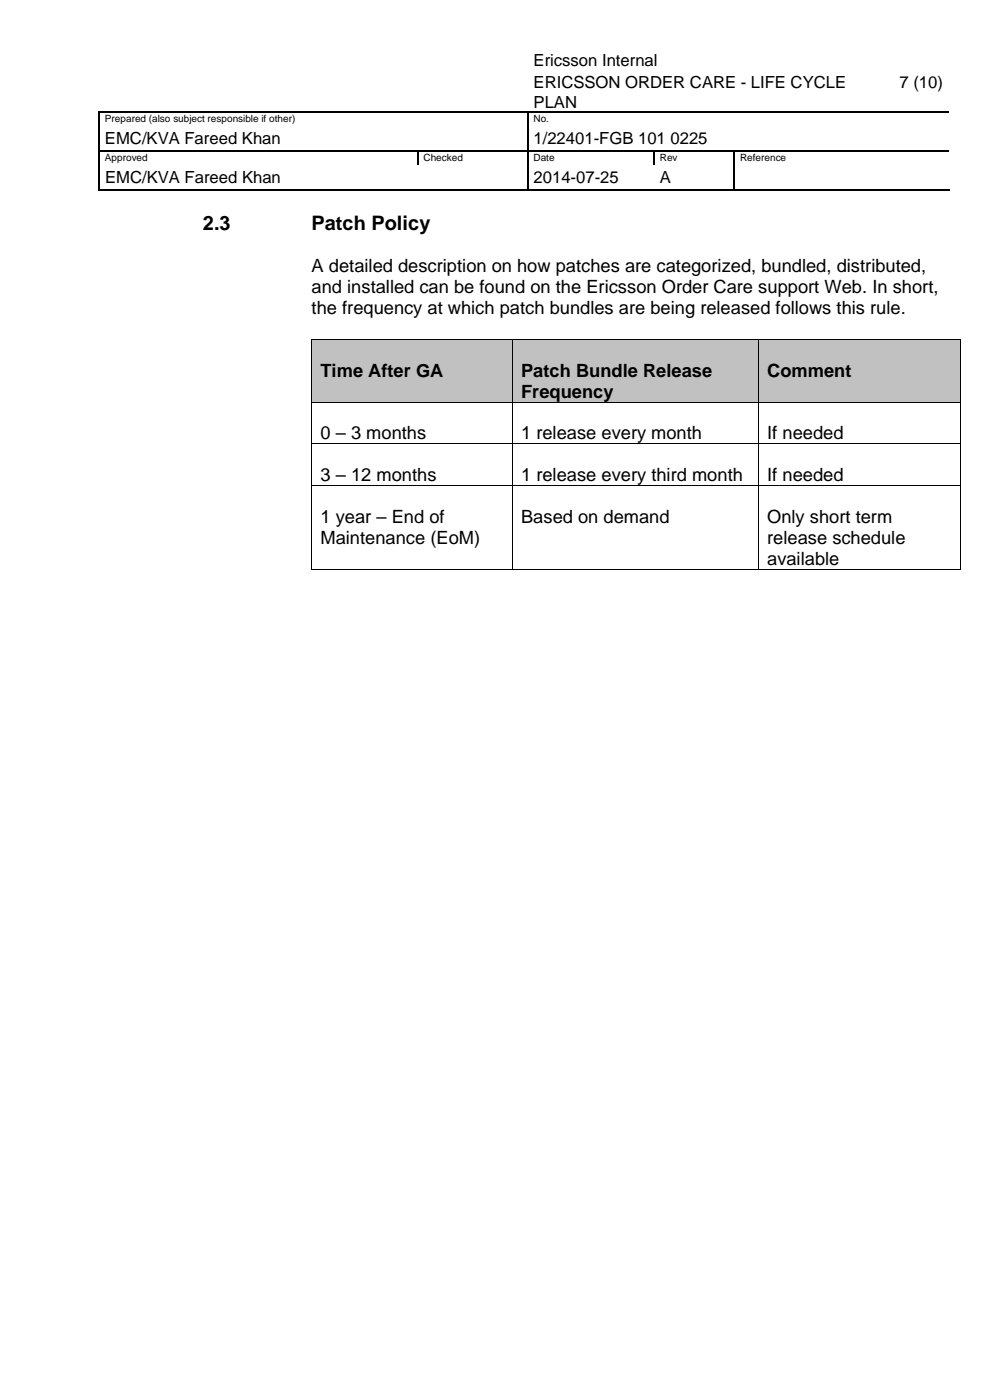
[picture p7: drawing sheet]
<svg xmlns="http://www.w3.org/2000/svg" width="210mm" height="297mm" viewBox="0 0 210 297" stroke-linecap="round" stroke-linejoin="round" font-family="sans-serif">
<defs><g id="words">
<g font-size="4.2">
<text x="43" y="48.9">2.3</text>
<text x="66" y="48.9">Patch Policy</text>
</g>
<g font-size="3.9">
<text x="66" y="57.6">A detailed description on how patches are categorized, bundled, distributed,</text>
<text x="66" y="62.1">and installed can be found on the Ericsson Order Care support Web. In short,</text>
<text x="66" y="66.6">the frequency at which patch bundles are being released follows this rule.</text>
<text x="67.9" y="79.9">Time After GA</text>
<text x="110.4" y="79.9">Patch Bundle Release</text>
<text x="162.6" y="79.9">Comment</text>
<text x="110.4" y="84.4">Frequency</text>
<text x="67.9" y="93.2">0 – 3 months</text>
<text x="110.4" y="93.2">1 release every month</text>
<text x="162.6" y="93.2">If needed</text>
<text x="67.9" y="102.1">3 – 12 months</text>
<text x="110.4" y="102.1">1 release every third month</text>
<text x="162.6" y="102.1">If needed</text>
<text x="67.9" y="111">1 year – End of</text>
<text x="110.4" y="111">Based on demand</text>
<text x="162.6" y="111">Only short term</text>
<text x="67.9" y="115.4">Maintenance (EoM)</text>
<text x="162.6" y="115.4">release schedule</text>
<text x="162.6" y="119.9">available</text>
</g>
<g font-size="3.5">
<text x="113.1" y="14">Ericsson Internal</text>
<text x="113.1" y="18.8">ERICSSON ORDER CARE - LIFE CYCLE</text>
<text x="113.1" y="22.8">PLAN</text>
<text x="190.6" y="18.8">7 (10)</text>
<text x="22.2" y="30.6">EMC/KVA Fareed Khan</text>
<text x="113.1" y="30.6">1/22401-FGB 101 0225</text>
<text x="22.3" y="38.9">EMC/KVA Fareed Khan</text>
<text x="113.1" y="38.9">2014-07-25</text>
<text x="139.9" y="38.9">A</text>
</g>
<g font-size="2.1">
<text x="22.2" y="25.8">Prepared (also subject responsible if other)</text>
<text x="113.1" y="25.8">No.</text>
<text x="22.2" y="34.1">Approved</text>
<text x="89.8" y="34.1">Checked</text>
<text x="113.1" y="34.1">Date</text>
<text x="139.8" y="34.1">Rev</text>
<text x="156.8" y="34.1">Reference</text>
</g>
</g></defs>
<g fill="#000">
<path d="M20.9 23.6h.2v.3h-.2zM20.9 31.9h.2v.3h-.2zM21.1 23.6h.3v.3h-.3zM88.4 32.2h.3zM88.4 31.9h.3v.3h-.3zM111.7 23.9h.3zM111.7 23.6h.3v.3h-.3zM111.7 31.9h.3v.3h-.3zM112 23.6h.2v.3h-.2zM138.5 32.2h.2zM138.5 31.9h.2v.3h-.2zM155.5 32.2h.2z"/>
<path d="M155.5 31.9h.2v.3h-.2zM181.1 23.6h.3v.3h-.3zM20.9 40.2h.2v.3h-.2zM88.3 40.2h.2v.3h-.2zM111.7 40.2h.3v.3h-.3zM138.4 40.2h.2v.3h-.2zM155.5 40.2h.2v.3h-.2z"/>
</g>
<g fill="none" stroke="#000" stroke-width=".25">
<path d="M21 23.9v8M21 32.2v8M21.1 32h67.3M21.4 23.8h90.3M88.5 32.2v2.7M88.7 32h23M111.8 23.9v8M111.8 32.2v8M112 32h26.5M112.2 23.8h68.9M138.6 32.2v2.7M138.7 32h16.8"/>
<path d="M155.6 32.2v8M155.7 32h45.4M181.4 23.8h19.7M21.1 40.3h90.6M112 40.3h43.5M155.7 40.3h45.6"/>
</g>
<g fill="#c1c1c1">
<path d="M66.1 72.1h1.8v8.7h-1.8z" fill-rule="evenodd"/>
<path d="M106.6 72.1h1.8v8.7h-1.8z" fill-rule="evenodd"/>
<path d="M66.1 80.8h42.3v4.4h-42.3z" fill-rule="evenodd"/>
<path d="M108.6 72.1h1.8v13.1h-1.8z" fill-rule="evenodd"/>
<path d="M158.8 72.1h1.8v13.1h-1.8z" fill-rule="evenodd"/>
<path d="M160.8 72.1h1.8v8.7h-1.8z" fill-rule="evenodd"/>
<path d="M201.6 72.1h1.9v8.7h-1.9z" fill-rule="evenodd"/>
<path d="M160.8 80.8h42.7v4.4h-42.7z" fill-rule="evenodd"/>
</g>
<g fill="#c1c1c1">
<path d="M67.9 72.1h38.7v8.7h-38.7z"/>
<path d="M110.4 72.1h48.4v8.7h-48.4z"/>
<path d="M110.4 80.8h48.4v4.4h-48.4z"/>
<path d="M162.6 72.1h39v8.7h-39z"/>
</g>
<g fill="#000">
<path d="M66 71.9h.1v.2h-.1zM108.5 71.9h.1v.2h-.1zM160.6 71.9h.2v.2h-.2zM203.5 71.9h.1v.2h-.1zM66 85.2h.1v.2h-.1zM66 94.1h.1v.2h-.1zM108.5 85.2h.1v.2h-.1zM108.5 94.1h.1v.2h-.1zM160.6 85.2h.2v.2h-.2zM160.6 94.1h.2v.2h-.2zM203.5 85.2h.1v.2h-.1zM203.5 94.1h.1v.2h-.1z"/>
<path d="M66 103h.1v.1h-.1zM108.5 103h.1v.1h-.1zM160.6 103h.2v.1h-.2zM203.5 103h.1v.1h-.1zM66 120.8h.1v.1h-.1zM108.5 120.8h.1v.1h-.1zM160.6 120.8h.2v.1h-.2zM203.5 120.8h.1v.1h-.1z"/>
</g>
<g fill="none" stroke="#000" stroke-width=".21">
<path d="M66 72.1v13.1M66.1 72h42.4M108.5 72.1v13.1M108.6 72h52M160.7 72.1v13.1M160.8 72h42.7M203.5 72.1v13.1M66 85.4v8.7M66 94.3v8.7M66.1 85.3h42.4M66.1 94.2h42.4M108.5 85.4v8.7"/>
<path d="M108.5 94.3v8.7M108.6 85.3h52M108.6 94.2h52M160.7 85.4v8.7M160.7 94.3v8.7M160.8 85.3h42.7M160.8 94.2h42.7M203.5 85.4v8.7M203.5 94.3v8.7M66 103.1v17.7M66.1 103.1h42.4M108.5 103.1v17.7"/>
<path d="M108.6 103.1h52M160.7 103.1v17.7M160.8 103.1h42.7M203.5 103.1v17.7M66.1 120.9h42.4M108.6 120.9h52M160.8 120.9h42.7"/>
</g>
<use href="#words"/>
</svg>
